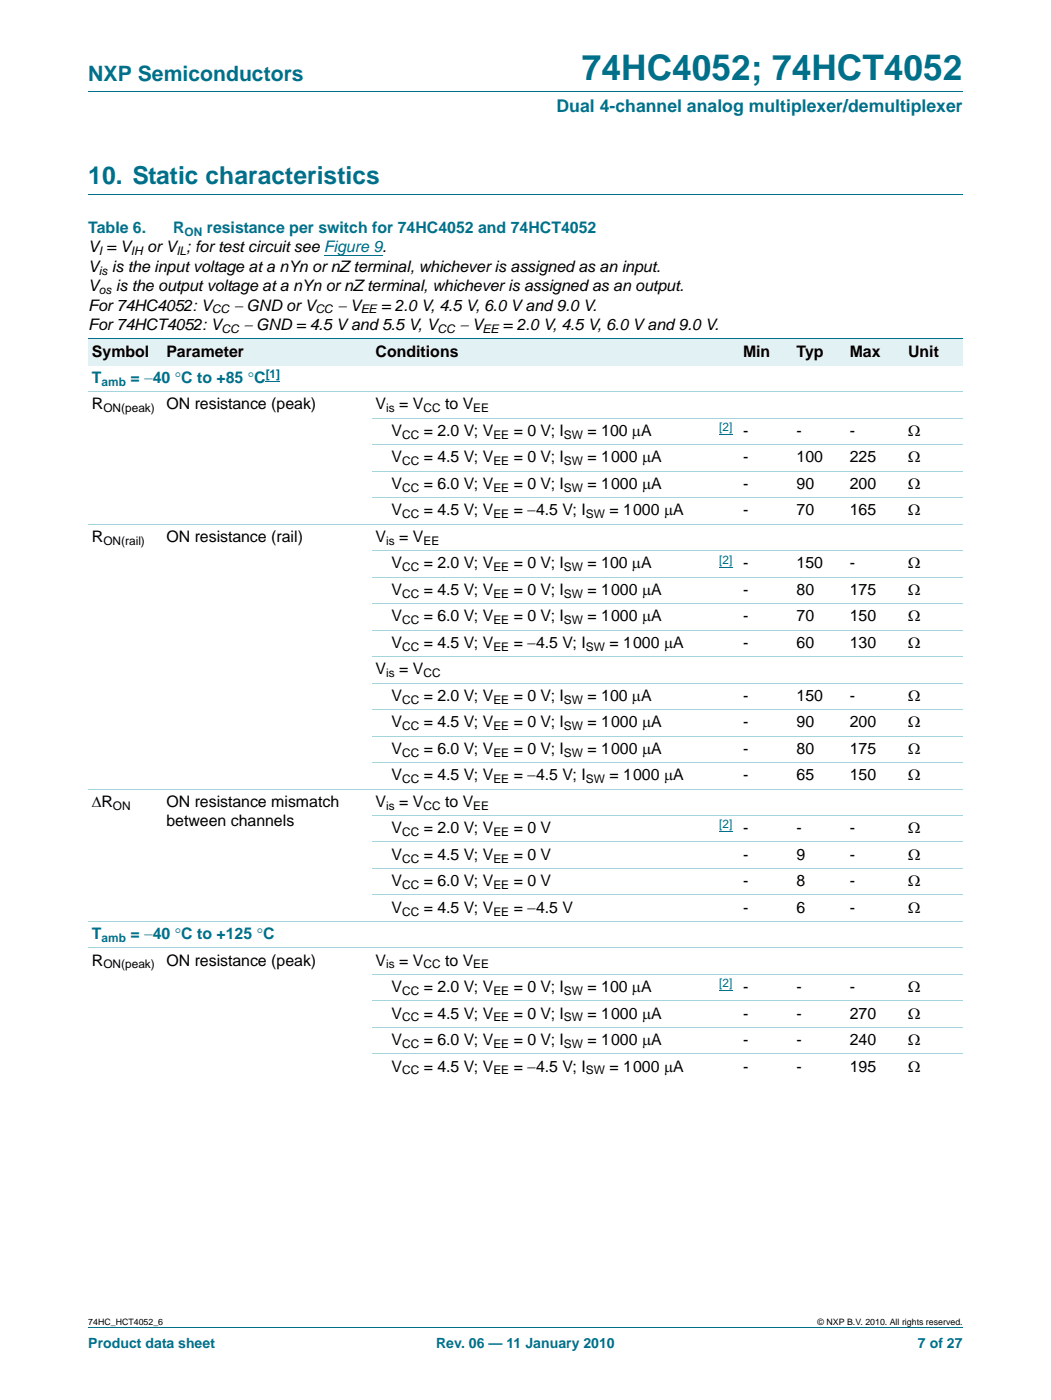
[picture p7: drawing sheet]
<svg xmlns="http://www.w3.org/2000/svg" width="210mm" height="280mm" viewBox="0 0 210 280" stroke-linecap="round" stroke-linejoin="round" font-family="sans-serif">
<defs><g id="words">
<text font-size="7" fill="#00708a" x="116.2" y="16">74HC4052; 74HCT4052</text>
<text font-size="4.9" fill="#00708a" x="17.6" y="36.8">10. Static characteristics</text>
<text font-size="4.2" fill="#00708a" x="17.6" y="16.2">NXP Semiconductors</text>
<text font-size="3.5" fill="#00708a" x="111.1" y="22.4">Dual 4-channel analog multiplexer/demultiplexer</text>
<g font-size="3.4">
<text x="46.6" y="62.1">− GND or V</text>
<text x="48.6" y="66">− GND = 4.5 V and 5.5 V, V</text>
<text x="67.3" y="62.1">− V</text>
<text x="91.7" y="66">− V</text>
</g>
<g font-size="3.2" fill="#00708a">
<text x="17.6" y="46.5">Table 6.</text>
<text x="34.6" y="46.5">R</text>
<text x="41.3" y="46.5">resistance per switch for 74HC4052 and 74HCT4052</text>
<text x="18.4" y="76.5">T</text>
<text x="26.1" y="76.5">= −40 °C to +85 °C</text>
<text x="18.4" y="187.7">T</text>
<text x="26.1" y="187.7">= −40 °C to +125 °C</text>
</g>
<g font-size="3.2">
<text x="17.6" y="50.4">V = V</text>
<text x="29.4" y="50.4">or V ; for test circuit see Figure 9.</text>
<text x="17.6" y="54.3">V is the input voltage at a nYn or nZ terminal, whichever is assigned as an input.</text>
<text x="17.6" y="58.2">V</text>
<text x="23.1" y="58.2">is the output voltage at a nYn or nZ terminal, whichever is assigned as an output.</text>
<text x="17.6" y="62.1">For 74HC4052: V</text>
<text x="17.6" y="66">For 74HCT4052: V</text>
<text x="76.1" y="62.1">= 2.0 V, 4.5 V, 6.0 V and 9.0 V.</text>
<text x="100.5" y="66">= 2.0 V, 4.5 V, 6.0 V and 9.0 V.</text>
<text x="18.4" y="71.2">Symbol</text>
<text x="33.2" y="71.2">Parameter</text>
<text x="75" y="71.2">Conditions</text>
<text x="148.4" y="71.2">Min</text>
<text x="159.1" y="71.2">Typ</text>
<text x="169.7" y="71.2">Max</text>
<text x="181.4" y="71.2">Unit</text>
<text x="18.4" y="81.8">R</text>
<text x="33.2" y="81.8">ON resistance (peak)</text>
<text x="75" y="81.8">V</text>
<text x="79.7" y="81.8">= V</text>
<text x="88.9" y="81.8">to V</text>
<text x="78.2" y="87.1">V</text>
<text x="84.6" y="87.1">= 2.0 V; V</text>
<text x="102.6" y="87.1">= 0 V; I</text>
<text x="117.3" y="87.1">= 100 μA</text>
<text x="148.4" y="87.1">-</text>
<text x="159.1" y="87.1">-</text>
<text x="169.7" y="87.1">-</text>
<text x="181.4" y="87.1">Ω</text>
<text x="78.2" y="92.4">V</text>
<text x="84.6" y="92.4">= 4.5 V; V</text>
<text x="102.6" y="92.4">= 0 V; I</text>
<text x="117.3" y="92.4">= 1000 μA</text>
<text x="148.4" y="92.4">-</text>
<text x="159.1" y="92.4">100</text>
<text x="169.7" y="92.4">225</text>
<text x="181.4" y="92.4">Ω</text>
<text x="78.2" y="97.7">V</text>
<text x="84.6" y="97.7">= 6.0 V; V</text>
<text x="102.6" y="97.7">= 0 V; I</text>
<text x="117.3" y="97.7">= 1000 μA</text>
<text x="148.4" y="97.7">-</text>
<text x="159.1" y="97.7">90</text>
<text x="169.7" y="97.7">200</text>
<text x="181.4" y="97.7">Ω</text>
<text x="78.2" y="103">V</text>
<text x="84.6" y="103">= 4.5 V; V</text>
<text x="102.6" y="103">= −4.5 V; I</text>
<text x="121.7" y="103">= 1000 μA</text>
<text x="148.4" y="103">-</text>
<text x="159.1" y="103">70</text>
<text x="169.7" y="103">165</text>
<text x="181.4" y="103">Ω</text>
<text x="18.4" y="108.3">R</text>
<text x="33.2" y="108.3">ON resistance (rail)</text>
<text x="75" y="108.3">V</text>
<text x="78.2" y="113.6">V</text>
<text x="79.7" y="108.3">= V</text>
<text x="84.6" y="113.6">= 2.0 V; V</text>
<text x="102.6" y="113.6">= 0 V; I</text>
<text x="117.3" y="113.6">= 100 μA</text>
<text x="148.4" y="113.6">-</text>
<text x="159.1" y="113.6">150</text>
<text x="169.7" y="113.6">-</text>
<text x="181.4" y="113.6">Ω</text>
<text x="78.2" y="118.9">V</text>
<text x="84.6" y="118.9">= 4.5 V; V</text>
<text x="102.6" y="118.9">= 0 V; I</text>
<text x="117.3" y="118.9">= 1000 μA</text>
<text x="148.4" y="118.9">-</text>
<text x="159.1" y="118.9">80</text>
<text x="169.7" y="118.9">175</text>
<text x="181.4" y="118.9">Ω</text>
<text x="78.2" y="124.2">V</text>
<text x="84.6" y="124.2">= 6.0 V; V</text>
<text x="102.6" y="124.2">= 0 V; I</text>
<text x="117.3" y="124.2">= 1000 μA</text>
<text x="148.4" y="124.2">-</text>
<text x="159.1" y="124.2">70</text>
<text x="169.7" y="124.2">150</text>
<text x="181.4" y="124.2">Ω</text>
<text x="78.2" y="129.5">V</text>
<text x="84.6" y="129.5">= 4.5 V; V</text>
<text x="102.6" y="129.5">= −4.5 V; I</text>
<text x="121.7" y="129.5">= 1000 μA</text>
<text x="148.4" y="129.5">-</text>
<text x="159.1" y="129.5">60</text>
<text x="169.7" y="129.5">130</text>
<text x="181.4" y="129.5">Ω</text>
<text x="75" y="134.7">V</text>
<text x="79.7" y="134.7">= V</text>
<text x="78.2" y="140">V</text>
<text x="84.6" y="140">= 2.0 V; V</text>
<text x="102.6" y="140">= 0 V; I</text>
<text x="117.3" y="140">= 100 μA</text>
<text x="148.4" y="140">-</text>
<text x="159.1" y="140">150</text>
<text x="169.7" y="140">-</text>
<text x="181.4" y="140">Ω</text>
<text x="78.2" y="145.3">V</text>
<text x="84.6" y="145.3">= 4.5 V; V</text>
<text x="102.6" y="145.3">= 0 V; I</text>
<text x="117.3" y="145.3">= 1000 μA</text>
<text x="148.4" y="145.3">-</text>
<text x="159.1" y="145.3">90</text>
<text x="169.7" y="145.3">200</text>
<text x="181.4" y="145.3">Ω</text>
<text x="78.2" y="150.6">V</text>
<text x="78.2" y="155.9">V</text>
<text x="84.6" y="150.6">= 6.0 V; V</text>
<text x="84.6" y="155.9">= 4.5 V; V</text>
<text x="102.6" y="150.6">= 0 V; I</text>
<text x="102.6" y="155.9">= −4.5 V; I</text>
<text x="117.3" y="150.6">= 1000 μA</text>
<text x="121.7" y="155.9">= 1000 μA</text>
<text x="148.4" y="150.6">-</text>
<text x="148.4" y="155.9">-</text>
<text x="159.1" y="150.6">80</text>
<text x="159.1" y="155.9">65</text>
<text x="169.7" y="150.6">175</text>
<text x="169.7" y="155.9">150</text>
<text x="181.4" y="150.6">Ω</text>
<text x="181.4" y="155.9">Ω</text>
<text x="18.4" y="161.2">ΔR</text>
<text x="33.2" y="161.2">ON resistance mismatch</text>
<text x="75" y="161.2">V</text>
<text x="79.7" y="161.2">= V</text>
<text x="88.9" y="161.2">to V</text>
<text x="33.2" y="165.1">between channels</text>
<text x="78.2" y="166.5">V</text>
<text x="84.6" y="166.5">= 2.0 V; V</text>
<text x="102.6" y="166.5">= 0 V</text>
<text x="148.4" y="166.5">-</text>
<text x="159.1" y="166.5">-</text>
<text x="169.7" y="166.5">-</text>
<text x="181.4" y="166.5">Ω</text>
<text x="78.2" y="171.8">V</text>
<text x="84.6" y="171.8">= 4.5 V; V</text>
<text x="102.6" y="171.8">= 0 V</text>
<text x="148.4" y="171.8">-</text>
<text x="159.1" y="171.8">9</text>
<text x="169.7" y="171.8">-</text>
<text x="181.4" y="171.8">Ω</text>
<text x="78.2" y="177.1">V</text>
<text x="84.6" y="177.1">= 6.0 V; V</text>
<text x="102.6" y="177.1">= 0 V</text>
<text x="148.4" y="177.1">-</text>
<text x="159.1" y="177.1">8</text>
<text x="169.7" y="177.1">-</text>
<text x="181.4" y="177.1">Ω</text>
<text x="78.2" y="182.4">V</text>
<text x="84.6" y="182.4">= 4.5 V; V</text>
<text x="102.6" y="182.4">= −4.5 V</text>
<text x="148.4" y="182.4">-</text>
<text x="159.1" y="182.4">6</text>
<text x="169.7" y="182.4">-</text>
<text x="181.4" y="182.4">Ω</text>
<text x="18.4" y="193">R</text>
<text x="33.2" y="193">ON resistance (peak)</text>
<text x="75" y="193">V</text>
<text x="79.7" y="193">= V</text>
<text x="88.9" y="193">to V</text>
<text x="78.2" y="198.2">V</text>
<text x="78.2" y="203.5">V</text>
<text x="84.6" y="198.2">= 2.0 V; V</text>
<text x="84.6" y="203.5">= 4.5 V; V</text>
<text x="102.6" y="198.2">= 0 V; I</text>
<text x="102.6" y="203.5">= 0 V; I</text>
<text x="117.3" y="198.2">= 100 μA</text>
<text x="117.3" y="203.5">= 1000 μA</text>
<text x="148.4" y="198.2">-</text>
<text x="148.4" y="203.5">-</text>
<text x="159.1" y="198.2">-</text>
<text x="159.1" y="203.5">-</text>
<text x="169.7" y="198.2">-</text>
<text x="169.7" y="203.5">270</text>
<text x="181.4" y="198.2">Ω</text>
<text x="181.4" y="203.5">Ω</text>
<text x="78.2" y="208.8">V</text>
<text x="84.6" y="208.8">= 6.0 V; V</text>
<text x="102.6" y="208.8">= 0 V; I</text>
<text x="117.3" y="208.8">= 1000 μA</text>
<text x="148.4" y="208.8">-</text>
<text x="159.1" y="208.8">-</text>
<text x="169.7" y="208.8">240</text>
<text x="181.4" y="208.8">Ω</text>
<text x="78.2" y="214.1">V</text>
<text x="84.6" y="214.1">= 4.5 V; V</text>
<text x="102.6" y="214.1">= −4.5 V; I</text>
<text x="121.7" y="214.1">= 1000 μA</text>
<text x="148.4" y="214.1">-</text>
<text x="159.1" y="214.1">-</text>
<text x="169.7" y="214.1">195</text>
<text x="181.4" y="214.1">Ω</text>
</g>
<g font-size="2.8" fill="#00708a">
<text x="17.6" y="269.3">Product data sheet</text>
<text x="87.1" y="269.3">Rev. 06 — 11 January 2010</text>
<text x="183.3" y="269.3">7 of 27</text>
</g>
<g font-size="2.4" fill="#00708a">
<text x="36.9" y="47.1">ON</text>
<text x="20.3" y="77.1">amb</text>
<text x="20.3" y="188.2">amb</text>
</g>
<g font-size="2.4">
<text x="19.7" y="51">I</text>
<text x="26.1" y="51">IH</text>
<text x="35.2" y="51">IL</text>
<text x="19.7" y="54.9">is</text>
<text x="19.7" y="58.8">os</text>
<text x="42.3" y="62.6">CC</text>
<text x="63" y="62.6">CC</text>
<text x="72.1" y="62.6">EE</text>
<text x="44.2" y="66.5">CC</text>
<text x="87.4" y="66.5">CC</text>
<text x="96.4" y="66.5">EE</text>
<text x="20.6" y="82.4">ON(peak)</text>
<text x="77.1" y="82.4">is</text>
<text x="84.6" y="82.4">CC</text>
<text x="94.5" y="82.4">EE</text>
<text x="80.3" y="87.7">CC</text>
<text x="98.5" y="87.7">EE</text>
<text x="112.6" y="87.7">SW</text>
<text x="80.3" y="93">CC</text>
<text x="98.5" y="93">EE</text>
<text x="112.6" y="93">SW</text>
<text x="80.3" y="98.3">CC</text>
<text x="98.5" y="98.3">EE</text>
<text x="112.6" y="98.3">SW</text>
<text x="80.3" y="103.6">CC</text>
<text x="98.5" y="103.6">EE</text>
<text x="117" y="103.6">SW</text>
<text x="20.6" y="108.9">ON(rail)</text>
<text x="77.1" y="108.9">is</text>
<text x="84.6" y="108.9">EE</text>
<text x="80.3" y="114.1">CC</text>
<text x="80.3" y="119.4">CC</text>
<text x="98.5" y="114.1">EE</text>
<text x="98.5" y="119.4">EE</text>
<text x="112.6" y="114.1">SW</text>
<text x="112.6" y="119.4">SW</text>
<text x="80.3" y="124.7">CC</text>
<text x="98.5" y="124.7">EE</text>
<text x="112.6" y="124.7">SW</text>
<text x="80.3" y="130">CC</text>
<text x="98.5" y="130">EE</text>
<text x="117" y="130">SW</text>
<text x="77.1" y="135.3">is</text>
<text x="84.6" y="135.3">CC</text>
<text x="80.3" y="140.6">CC</text>
<text x="98.5" y="140.6">EE</text>
<text x="112.6" y="140.6">SW</text>
<text x="80.3" y="145.9">CC</text>
<text x="98.5" y="145.9">EE</text>
<text x="112.6" y="145.9">SW</text>
<text x="80.3" y="151.2">CC</text>
<text x="98.5" y="151.2">EE</text>
<text x="112.6" y="151.2">SW</text>
<text x="22.6" y="161.8">ON</text>
<text x="77.1" y="161.8">is</text>
<text x="80.3" y="156.5">CC</text>
<text x="84.6" y="161.8">CC</text>
<text x="94.5" y="161.8">EE</text>
<text x="98.5" y="156.5">EE</text>
<text x="117" y="156.5">SW</text>
<text x="80.3" y="167.1">CC</text>
<text x="98.5" y="167.1">EE</text>
<text x="80.3" y="172.4">CC</text>
<text x="98.5" y="172.4">EE</text>
<text x="80.3" y="177.6">CC</text>
<text x="98.5" y="177.6">EE</text>
<text x="80.3" y="182.9">CC</text>
<text x="98.5" y="182.9">EE</text>
<text x="20.6" y="193.5">ON(peak)</text>
<text x="77.1" y="193.5">is</text>
<text x="84.6" y="193.5">CC</text>
<text x="94.5" y="193.5">EE</text>
<text x="80.3" y="198.8">CC</text>
<text x="98.5" y="198.8">EE</text>
<text x="112.6" y="198.8">SW</text>
<text x="80.3" y="204.1">CC</text>
<text x="80.3" y="209.4">CC</text>
<text x="98.5" y="204.1">EE</text>
<text x="98.5" y="209.4">EE</text>
<text x="112.6" y="204.1">SW</text>
<text x="112.6" y="209.4">SW</text>
<text x="80.3" y="214.7">CC</text>
<text x="98.5" y="214.7">EE</text>
<text x="117" y="214.7">SW</text>
</g>
<g font-size="2.4" fill="#00f">
<text x="53.1" y="75.6">[1]</text>
<text x="143.6" y="86.2">[2]</text>
<text x="143.6" y="112.6">[2]</text>
<text x="143.6" y="165.5">[2]</text>
<text x="143.6" y="197.3">[2]</text>
</g>
<g font-size="1.8">
<text x="17.6" y="264.7">74HC_HCT4052_6</text>
<text x="163.3" y="264.7">© NXP B.V. 2010. All rights reserved.</text>
</g>
</g></defs>
<path d="M17.6 18.3h174.7M17.6 38.8h174.7M17.6 265.3h174.7" fill="none" stroke="#00708a" stroke-width=".2"/>
<path d="M64.7 51.1h11.6" fill="none" stroke="#00f" stroke-width=".2"/>
<g fill="#e2f1f4">
<path d="M17.6 67.7h14.9v5.3h-14.9z"/>
<path d="M32.5 67.7h41.8v5.3h-41.8z"/>
<path d="M74.3 67.7h66.6v5.3h-66.6z"/>
<path d="M140.9 67.7h6.8v5.3h-6.8z"/>
<path d="M147.7 67.7h10.6v5.3h-10.6z"/>
<path d="M158.3 67.7h10.7v5.3h-10.7z"/>
<path d="M169 67.7h11.6v5.3h-11.6z"/>
<path d="M180.6 67.7h11.7v5.3h-11.7z"/>
</g>
<path d="M53.1 76.3h2.9M143.6 86.9h2.7M143.6 113.3h2.7M143.6 166.2h2.7M143.6 198h2.7" fill="none" stroke="#00f" stroke-width=".2"/>
<path d="M17.6 67.7h174.7" fill="none" stroke="#00708a" stroke-width=".2"/>
<g fill="none" stroke="#a5d5dc" stroke-width=".2">
<path d="M17.6 78.3h174.7M74.3 83.6h118M74.3 88.9h118M74.3 94.2h118M74.3 99.5h118M17.6 104.7h174.7M74.3 110h118M74.3 115.3h118M74.3 120.6h118M74.3 125.9h118M74.3 131.2h118M74.3 136.5h118"/>
<path d="M17.6 157.7h174.7M74.3 141.8h118M74.3 147.1h118M74.3 152.4h118M74.3 163h118M74.3 168.2h118M74.3 173.5h118M74.3 178.8h118M17.6 184.1h174.7M17.6 189.4h174.7M74.3 194.7h118M74.3 200h118"/>
<path d="M74.3 205.3h118M74.3 210.6h118"/>
</g>
<use href="#words"/>
</svg>
